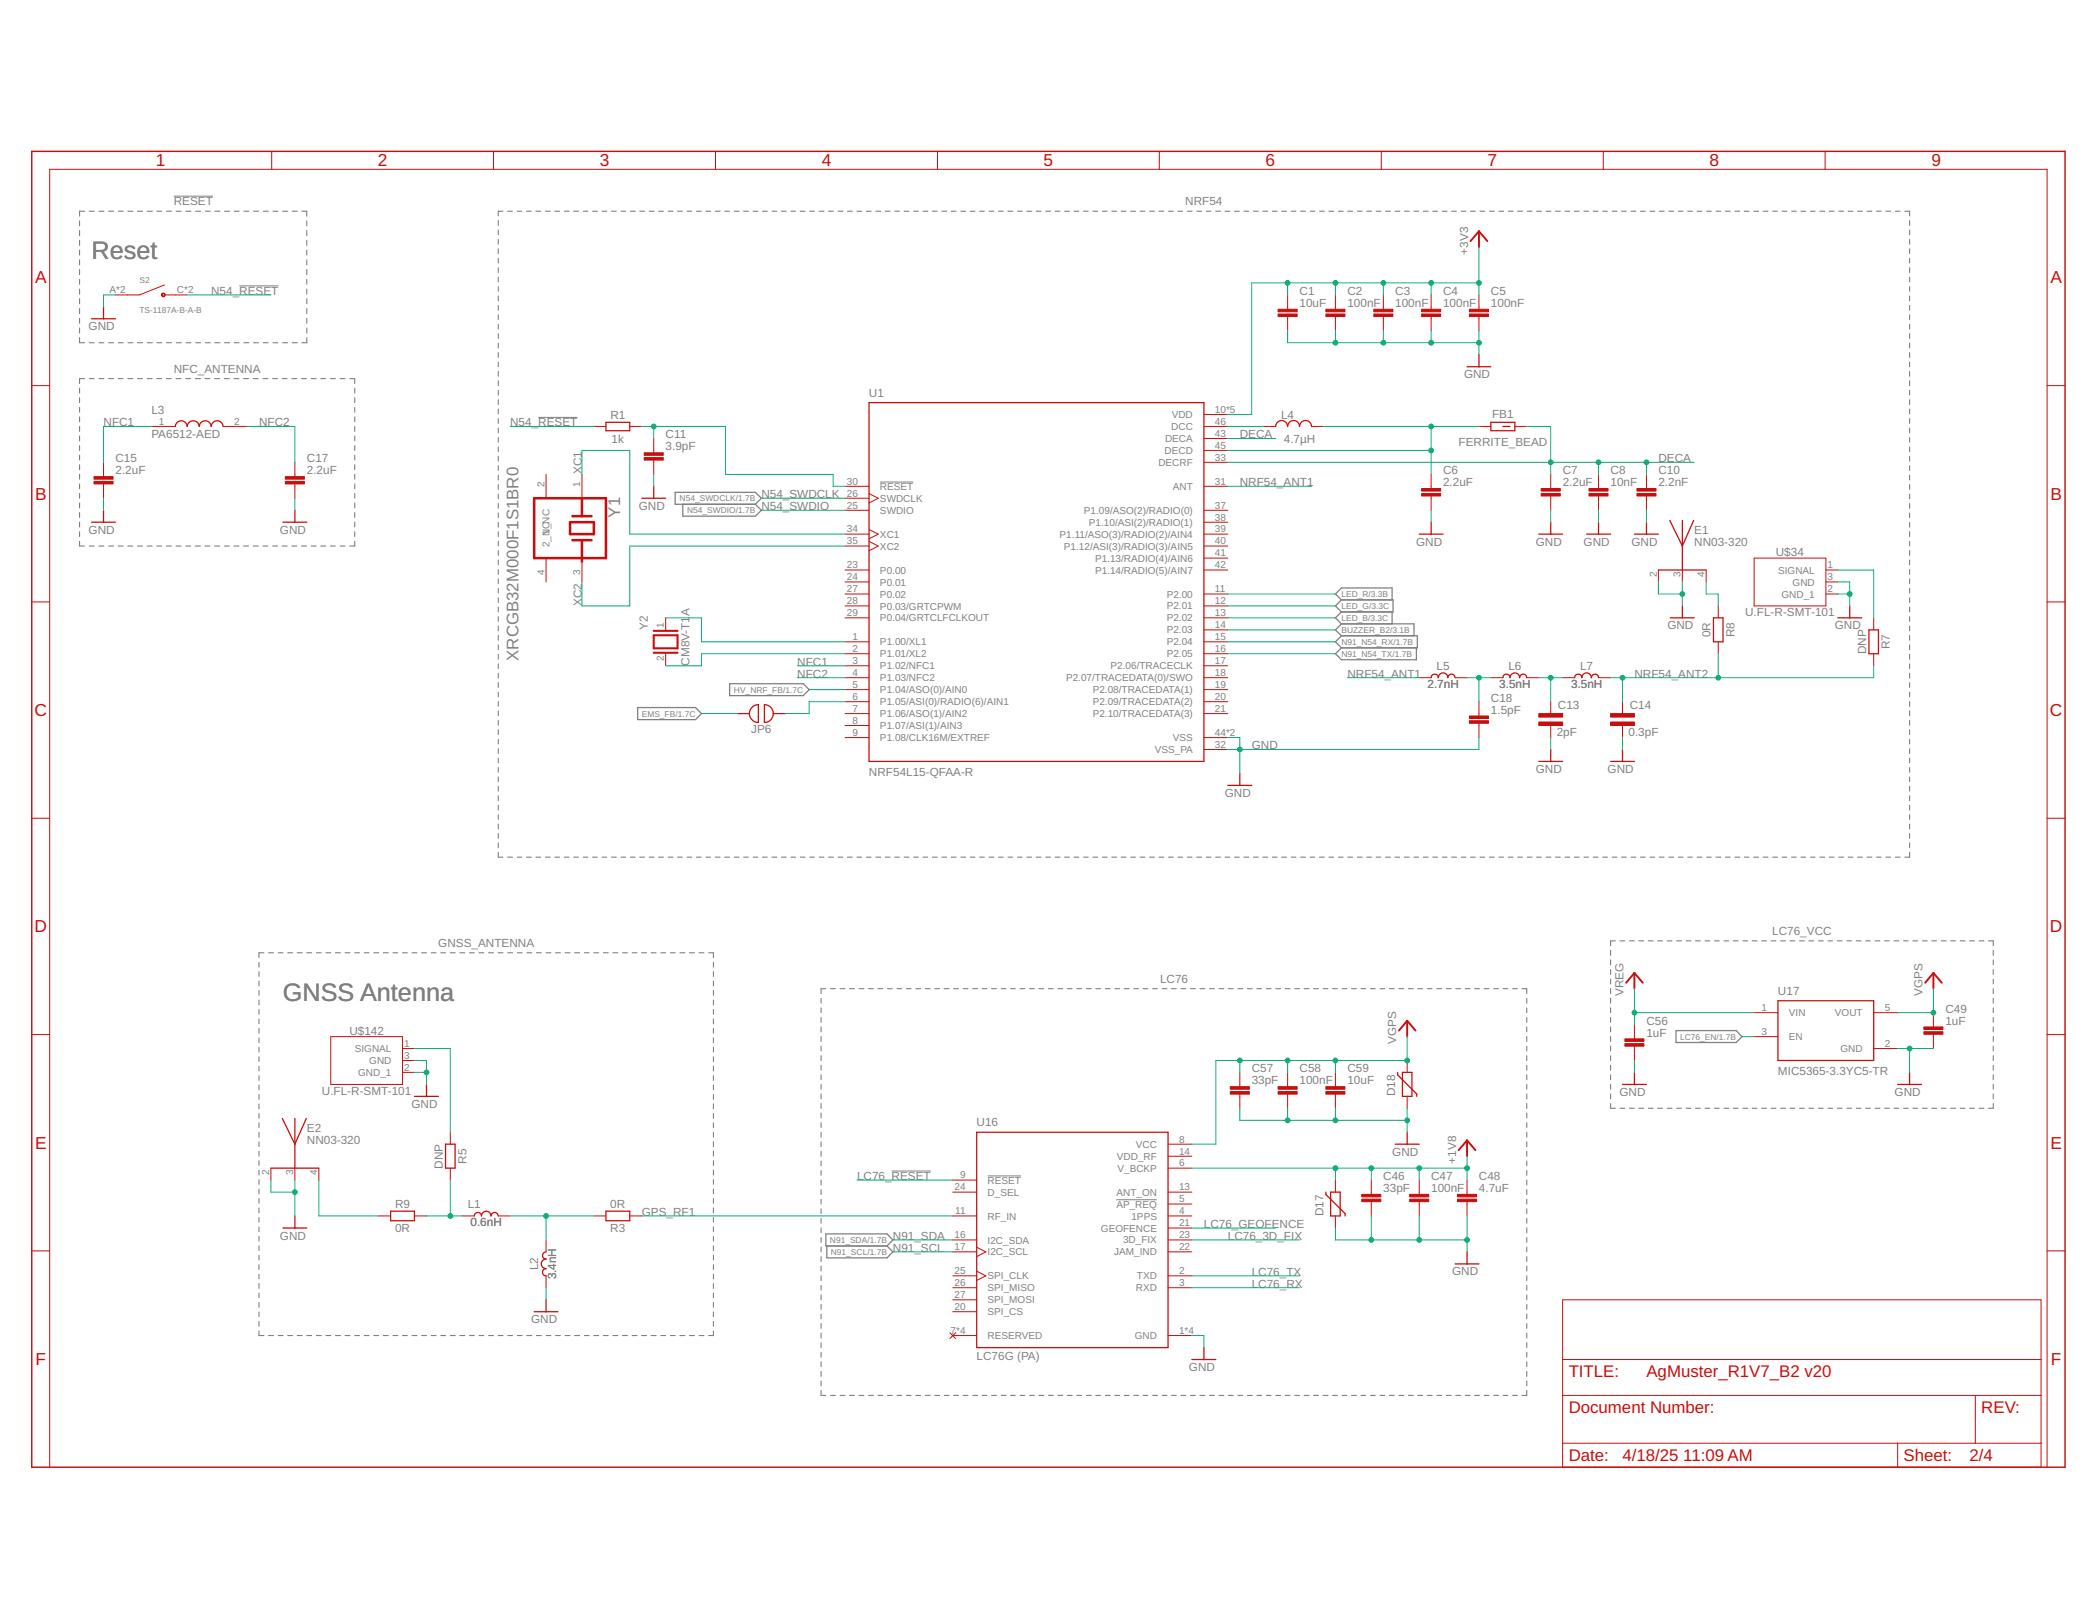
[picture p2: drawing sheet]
<svg xmlns="http://www.w3.org/2000/svg" width="279mm" height="216mm" viewBox="0 0 279 216" stroke-linecap="round" stroke-linejoin="round" font-family="sans-serif">
<defs><g id="words">
<g font-size="3.4" fill="#808080">
<text x="12.2" y="34.5">Reset</text>
<text x="37.7" y="133.4">GNSS Antenna</text>
</g>
<g font-size="2.3" fill="#c90d0c">
<text x="20.8" y="22.2">1</text>
<text x="50.4" y="22.2">2</text>
<text x="80" y="22.2">3</text>
<text x="109.5" y="22.2">4</text>
<text x="139.1" y="22.2">5</text>
<text x="168.7" y="22.2">6</text>
<text x="198.3" y="22.2">7</text>
<text x="227.9" y="22.2">8</text>
<text x="257.5" y="22.2">9</text>
<text x="4.7" y="37.8">A</text>
<text x="273.3" y="37.8">A</text>
<text x="4.7" y="66.6">B</text>
<text x="273.3" y="66.6">B</text>
<text x="4.6" y="95.4">C</text>
<text x="273.3" y="95.4">C</text>
<text x="4.6" y="124.3">D</text>
<text x="273.3" y="124.3">D</text>
<text x="4.7" y="153.1">E</text>
<text x="273.3" y="153.1">E</text>
<text x="4.7" y="181.9">F</text>
<text x="273.4" y="181.9">F</text>
</g>
<g font-size="2.2" fill="#808080">
<text x="82.7" y="69" transform="rotate(-90 82.7 69)">Y1</text>
<text x="69.1" y="88.1" transform="rotate(-90 69.1 88.1)">XRCGB32M000F1S1BR0</text>
</g>
<g font-size="2.2" fill="#c90d0c">
<text x="209.1" y="183.6">TITLE:</text>
<text x="219.5" y="183.6">AgMuster_R1V7_B2 v20</text>
<text x="209.1" y="188.4">Document Number:</text>
<text x="264.1" y="188.4">REV:</text>
<text x="209.1" y="194.7">Date:</text>
<text x="216.3" y="194.7">4/18/25</text>
<text x="224.4" y="194.7">11:09 AM</text>
<text x="253.7" y="194.7">Sheet:</text>
<text x="262.5" y="194.7">2/4</text>
</g>
<g font-size="1.6" fill="#808080">
<text x="23.2" y="27.3">RESET</text>
<text x="158" y="27.3">NRF54</text>
<text x="195.7" y="33.9" transform="rotate(-90 195.7 33.9)">+3V3</text>
<text x="28.1" y="39.3">N54_RESET</text>
<text x="173.2" y="40.9">10uF</text>
<text x="173.2" y="39.3">C1</text>
<text x="179.6" y="40.9">100nF</text>
<text x="179.6" y="39.3">C2</text>
<text x="186" y="40.9">100nF</text>
<text x="186" y="39.3">C3</text>
<text x="192.4" y="40.9">100nF</text>
<text x="192.4" y="39.3">C4</text>
<text x="198.7" y="40.9">100nF</text>
<text x="198.7" y="39.3">C5</text>
<text x="11.8" y="44">GND</text>
<text x="23.2" y="49.7">NFC_ANTENNA</text>
<text x="115.8" y="52.9">U1</text>
<text x="195.2" y="50.4">GND</text>
<text x="13.8" y="56.8">NFC1</text>
<text x="20.2" y="58.3">PA6512-AED</text>
<text x="20.2" y="55.2">L3</text>
<text x="34.5" y="56.8">NFC2</text>
<text x="68" y="56.8">N54_RESET</text>
<text x="81.4" y="55.8">R1</text>
<text x="81.5" y="59">1k</text>
<text x="88.7" y="58.4">C11</text>
<text x="165.3" y="58.4">DECA</text>
<text x="170.8" y="55.8">L4</text>
<text x="171.1" y="59">4.7µH</text>
<text x="194.4" y="59.5">FERRITE_BEAD</text>
<text x="198.9" y="55.7">FB1</text>
<text x="15.4" y="63.2">2.2uF</text>
<text x="15.4" y="61.6">C15</text>
<text x="40.9" y="63.2">2.2uF</text>
<text x="40.9" y="61.6">C17</text>
<text x="77.6" y="63.2" transform="rotate(-90 77.6 63.2)">XC1</text>
<text x="88.7" y="60">3.9pF</text>
<text x="165.3" y="64.8">NRF54_ANT1</text>
<text x="192.4" y="64.8">2.2uF</text>
<text x="192.4" y="63.2">C6</text>
<text x="208.3" y="64.8">2.2uF</text>
<text x="208.3" y="63.2">C7</text>
<text x="214.7" y="64.8">10nF</text>
<text x="214.7" y="63.2">C8</text>
<text x="221.1" y="64.8">2.2nF</text>
<text x="221.1" y="63.2">C10</text>
<text x="221.1" y="61.6">DECA</text>
<text x="11.8" y="71.1">GND</text>
<text x="37.3" y="71.1">GND</text>
<text x="85.1" y="68">GND</text>
<text x="101.5" y="66.4">N54_SWDCLK</text>
<text x="101.5" y="68">N54_SWDIO</text>
<text x="225.8" y="71.2">E1</text>
<text x="188.8" y="72.7">GND</text>
<text x="204.7" y="72.7">GND</text>
<text x="211.1" y="72.7">GND</text>
<text x="217.5" y="72.7">GND</text>
<text x="225.8" y="72.8">NN03-320</text>
<text x="236.7" y="74.1">U$34</text>
<text x="77.6" y="80.8" transform="rotate(-90 77.6 80.8)">XC2</text>
<text x="86.3" y="83.9" transform="rotate(-90 86.3 83.9)">Y2</text>
<text x="91.9" y="82.1" transform="rotate(-90 91.9 82.1)">A</text>
<text x="222.3" y="83.9">GND</text>
<text x="232.6" y="82.1">U.FL-R-SMT-101</text>
<text x="244.6" y="83.9">GND</text>
<text x="91.9" y="88.7" transform="rotate(-90 91.9 88.7)">CM8V-T1</text>
<text x="106.3" y="88.7">NFC1</text>
<text x="191.5" y="89.3">L5</text>
<text x="201.1" y="89.3">L6</text>
<text x="210.6" y="89.3">L7</text>
<text x="228" y="85" transform="rotate(-90 228 85)">0R</text>
<text x="231.2" y="85" transform="rotate(-90 231.2 85)">R8</text>
<text x="248.7" y="87.2" transform="rotate(-90 248.7 87.2)">DNP</text>
<text x="251.9" y="86.6" transform="rotate(-90 251.9 86.6)">R7</text>
<text x="106.3" y="90.3">NFC2</text>
<text x="179.6" y="90.3">NRF54_ANT1</text>
<text x="190.3" y="91.7">2.7nH</text>
<text x="198.7" y="95.1">1.5pF</text>
<text x="198.7" y="93.5">C18</text>
<text x="199.9" y="91.7">3.5nH</text>
<text x="207.7" y="94.5">C13</text>
<text x="209.4" y="91.7">3.5nH</text>
<text x="217.2" y="94.5">C14</text>
<text x="217.9" y="90.3">NRF54_ANT2</text>
<text x="100.1" y="97.7">JP6</text>
<text x="166.9" y="99.9">GND</text>
<text x="207.5" y="98.1">2pF</text>
<text x="217.1" y="98.1">0.3pF</text>
<text x="115.8" y="103.4">NRF54L15-QFAA-R</text>
<text x="163.3" y="106.2">GND</text>
<text x="204.7" y="103">GND</text>
<text x="214.3" y="103">GND</text>
<text x="236.2" y="124.6">LC76_VCC</text>
<text x="58.4" y="126.2">GNSS_ANTENNA</text>
<text x="154.6" y="131">LC76</text>
<text x="46.6" y="137.9">U$142</text>
<text x="216.4" y="132.8" transform="rotate(-90 216.4 132.8)">VREG</text>
<text x="219.5" y="136.6">C56</text>
<text x="237" y="132.6">U17</text>
<text x="256.3" y="132.8" transform="rotate(-90 256.3 132.8)">VGPS</text>
<text x="259.3" y="136.6">1uF</text>
<text x="259.3" y="135">C49</text>
<text x="166.9" y="142.9">C57</text>
<text x="173.2" y="142.9">C58</text>
<text x="179.6" y="142.9">C59</text>
<text x="186.1" y="139.1" transform="rotate(-90 186.1 139.1)">VGPS</text>
<text x="219.5" y="138.1">1uF</text>
<text x="237" y="143.3">MIC5365-3.3YC5-TR</text>
<text x="42.9" y="145.9">U.FL-R-SMT-101</text>
<text x="54.9" y="147.7">GND</text>
<text x="166.9" y="144.5">33pF</text>
<text x="173.2" y="144.5">100nF</text>
<text x="179.6" y="144.5">10uF</text>
<text x="186" y="146.1" transform="rotate(-90 186 146.1)">D18</text>
<text x="215.9" y="146.1">GND</text>
<text x="252.6" y="146.1">GND</text>
<text x="40.9" y="152.5">NN03-320</text>
<text x="40.9" y="150.9">E2</text>
<text x="59" y="155.7" transform="rotate(-90 59 155.7)">DNP</text>
<text x="62.2" y="155.1" transform="rotate(-90 62.2 155.1)">R5</text>
<text x="130.2" y="150.1">U16</text>
<text x="185.6" y="154">GND</text>
<text x="194.1" y="155.1" transform="rotate(-90 194.1 155.1)">+1V8</text>
<text x="52.7" y="161">R9</text>
<text x="62.4" y="161">L1</text>
<text x="81.3" y="161">0R</text>
<text x="114.2" y="157.3">LC76_RESET</text>
<text x="184.4" y="158.9">33pF</text>
<text x="184.4" y="157.3">C46</text>
<text x="190.8" y="158.9">100nF</text>
<text x="190.8" y="157.3">C47</text>
<text x="197.2" y="158.9">4.7uF</text>
<text x="197.2" y="157.3">C48</text>
<text x="37.3" y="165.2">GND</text>
<text x="52.7" y="164.2">0R</text>
<text x="62.7" y="163.4">0.6nH</text>
<text x="81.3" y="164.2">R3</text>
<text x="85.5" y="162.1">GPS_RF1</text>
<text x="119" y="166.8">N91_SCL</text>
<text x="119" y="165.2">N91_SDA</text>
<text x="160.5" y="163.7">LC76_GEOFENCE</text>
<text x="163.7" y="165.2">LC76_3D_FIX</text>
<text x="176.4" y="162.1" transform="rotate(-90 176.4 162.1)">D17</text>
<text x="71.7" y="169.3" transform="rotate(-90 71.7 169.3)">L2</text>
<text x="74.1" y="170.5" transform="rotate(-90 74.1 170.5)">3.4nH</text>
<text x="166.9" y="170">LC76_TX</text>
<text x="166.9" y="171.6">LC76_RX</text>
<text x="193.6" y="170">GND</text>
<text x="70.8" y="176.4">GND</text>
<text x="130.2" y="181.2">LC76G (PA)</text>
<text x="158.5" y="182.7">GND</text>
</g>
<g font-size="1.3" fill="#808080">
<text x="14.6" y="39.1">A*2</text>
<text x="23.6" y="39.1">C*2</text>
<text x="21.2" y="56.6">1</text>
<text x="31.2" y="56.6">2</text>
<text x="155.3" y="58.9">DECA</text>
<text x="156.1" y="57.3">DCC</text>
<text x="156.2" y="55.7">VDD</text>
<text x="161.9" y="56.6">46</text>
<text x="161.9" y="58.2">43</text>
<text x="161.9" y="59.8">45</text>
<text x="161.9" y="55">10*5</text>
<text x="72.6" y="64.9" transform="rotate(-90 72.6 64.9)">2</text>
<text x="77.4" y="64.9" transform="rotate(-90 77.4 64.9)">1</text>
<text x="112.9" y="64.6">30</text>
<text x="117.3" y="65.3">RESET</text>
<text x="154.4" y="62.1">DECRF</text>
<text x="155.2" y="60.5">DECD</text>
<text x="156.3" y="65.3">ANT</text>
<text x="161.9" y="61.4">33</text>
<text x="161.9" y="64.6">31</text>
<text x="73.3" y="71.3" transform="rotate(-90 73.3 71.3)">1_NC</text>
<text x="112.9" y="66.2">26</text>
<text x="112.9" y="71">34</text>
<text x="112.9" y="67.8">25</text>
<text x="117.3" y="66.9">SWDCLK</text>
<text x="117.3" y="71.7">XC1</text>
<text x="117.3" y="68.5">SWDIO</text>
<text x="141.3" y="71.7">P1.11/ASO(3)/RADIO(2)/AIN4</text>
<text x="144.5" y="68.5">P1.09/ASO(2)/RADIO(0)</text>
<text x="145.1" y="70.1">P1.10/ASI(2)/RADIO(1)</text>
<text x="161.9" y="67.8">37</text>
<text x="161.9" y="69.4">38</text>
<text x="161.9" y="71">39</text>
<text x="72.6" y="76.6" transform="rotate(-90 72.6 76.6)">4</text>
<text x="73.3" y="72.9" transform="rotate(-90 73.3 72.9)">2_NC</text>
<text x="77.4" y="76.6" transform="rotate(-90 77.4 76.6)">3</text>
<text x="112.9" y="72.6">35</text>
<text x="112.9" y="75.7">23</text>
<text x="112.9" y="77.3">24</text>
<text x="117.3" y="73.3">XC2</text>
<text x="117.3" y="76.4">P0.00</text>
<text x="141.8" y="73.3">P1.12/ASI(3)/RADIO(3)/AIN5</text>
<text x="146" y="74.8">P1.13/RADIO(4)/AIN6</text>
<text x="146" y="76.4">P1.14/RADIO(5)/AIN7</text>
<text x="161.9" y="72.6">40</text>
<text x="161.9" y="74.2">41</text>
<text x="161.9" y="75.7">42</text>
<text x="220.8" y="76.9" transform="rotate(-90 220.8 76.9)">2</text>
<text x="224" y="76.9" transform="rotate(-90 224 76.9)">3</text>
<text x="227.2" y="76.9" transform="rotate(-90 227.2 76.9)">4</text>
<text x="237" y="76.4">SIGNAL</text>
<text x="243.6" y="75.7">1</text>
<text x="243.6" y="77.3">3</text>
<text x="88.5" y="83.7" transform="rotate(-90 88.5 83.7)">1</text>
<text x="112.9" y="78.9">27</text>
<text x="112.9" y="80.5">28</text>
<text x="112.9" y="82.1">29</text>
<text x="117.3" y="78">P0.01</text>
<text x="117.3" y="79.6">P0.02</text>
<text x="117.3" y="81.2">P0.03/GRTCPWM</text>
<text x="117.3" y="82.8">P0.04/GRTCLFCLKOUT</text>
<text x="155.5" y="79.6">P2.00</text>
<text x="155.5" y="81.2">P2.01</text>
<text x="155.5" y="82.8">P2.02</text>
<text x="161.9" y="78.9">11</text>
<text x="161.9" y="80.5">12</text>
<text x="161.9" y="82.1">13</text>
<text x="161.9" y="83.7">14</text>
<text x="237.5" y="79.6">GND_1</text>
<text x="239" y="78">GND</text>
<text x="243.6" y="78.9">2</text>
<text x="88.5" y="88.1" transform="rotate(-90 88.5 88.1)">2</text>
<text x="113.6" y="85.3">1</text>
<text x="113.6" y="86.9">2</text>
<text x="113.6" y="88.5">3</text>
<text x="117.3" y="86">P1.00/XL1</text>
<text x="117.3" y="87.6">P1.01/XL2</text>
<text x="117.3" y="89.2">P1.02/NFC1</text>
<text x="148" y="89.2">P2.06/TRACECLK</text>
<text x="155.5" y="84.4">P2.03</text>
<text x="155.5" y="86">P2.04</text>
<text x="155.5" y="87.6">P2.05</text>
<text x="161.9" y="85.3">15</text>
<text x="161.9" y="86.9">16</text>
<text x="161.9" y="88.5">17</text>
<text x="113.6" y="90.1">4</text>
<text x="113.6" y="91.7">5</text>
<text x="113.6" y="93.3">6</text>
<text x="113.6" y="94.9">7</text>
<text x="117.3" y="90.8">P1.03/NFC2</text>
<text x="117.3" y="92.4">P1.04/ASO(0)/AIN0</text>
<text x="117.3" y="94">P1.05/ASI(0)/RADIO(6)/AIN1</text>
<text x="117.3" y="95.6">P1.06/ASO(1)/AIN2</text>
<text x="142.1" y="90.8">P2.07/TRACEDATA(0)/SWO</text>
<text x="145.7" y="92.4">P2.08/TRACEDATA(1)</text>
<text x="145.7" y="94">P2.09/TRACEDATA(2)</text>
<text x="145.7" y="95.6">P2.10/TRACEDATA(3)</text>
<text x="161.9" y="90.1">18</text>
<text x="161.9" y="91.7">19</text>
<text x="161.9" y="93.3">20</text>
<text x="161.9" y="94.9">21</text>
<text x="113.6" y="96.5">8</text>
<text x="113.6" y="98.1">9</text>
<text x="117.3" y="97.2">P1.07/ASI(1)/AIN3</text>
<text x="117.3" y="98.8">P1.08/CLK16M/EXTREF</text>
<text x="153.9" y="100.4">VSS_PA</text>
<text x="156.3" y="98.8">VSS</text>
<text x="161.9" y="98.1">44*2</text>
<text x="161.9" y="99.7">32</text>
<text x="234.8" y="134.7">1</text>
<text x="234.8" y="137.9">3</text>
<text x="238.5" y="135.4">VIN</text>
<text x="244.6" y="135.4">VOUT</text>
<text x="251.2" y="134.7">5</text>
<text x="47.3" y="140.2">SIGNAL</text>
<text x="47.7" y="143.4">GND_1</text>
<text x="49.2" y="141.8">GND</text>
<text x="53.9" y="139.5">1</text>
<text x="53.9" y="141.1">3</text>
<text x="53.9" y="142.7">2</text>
<text x="238.5" y="138.6">EN</text>
<text x="245.3" y="140.2">GND</text>
<text x="251.2" y="139.5">2</text>
<text x="148.9" y="154.6">VDD_RF</text>
<text x="151.4" y="153">VCC</text>
<text x="157.2" y="152.3">8</text>
<text x="157.2" y="153.9">14</text>
<text x="157.2" y="155.5">6</text>
<text x="35.9" y="156.6" transform="rotate(-90 35.9 156.6)">2</text>
<text x="39.1" y="156.6" transform="rotate(-90 39.1 156.6)">3</text>
<text x="42.3" y="156.6" transform="rotate(-90 42.3 156.6)">4</text>
<text x="127.2" y="158.6">24</text>
<text x="127.3" y="161.8">11</text>
<text x="128" y="157.1">9</text>
<text x="131.7" y="157.8">RESET</text>
<text x="131.7" y="159.3">D_SEL</text>
<text x="148.8" y="160.9">AP_REQ</text>
<text x="148.8" y="159.3">ANT_ON</text>
<text x="149" y="156.2">V_BCKP</text>
<text x="157.2" y="161.8">4</text>
<text x="157.2" y="158.6">13</text>
<text x="157.2" y="160.2">5</text>
<text x="127.2" y="165">16</text>
<text x="127.2" y="166.6">17</text>
<text x="131.7" y="162.5">RF_IN</text>
<text x="131.7" y="165.7">I2C_SDA</text>
<text x="131.7" y="167.3">I2C_SCL</text>
<text x="146.8" y="164.1">GEOFENCE</text>
<text x="148.5" y="167.3">JAM_IND</text>
<text x="149.7" y="165.7">3D_FIX</text>
<text x="150.8" y="162.5">1PPS</text>
<text x="157.2" y="165">23</text>
<text x="157.2" y="163.4">21</text>
<text x="157.2" y="166.6">22</text>
<text x="127.2" y="169.8">25</text>
<text x="127.2" y="171.4">26</text>
<text x="127.2" y="173">27</text>
<text x="131.7" y="170.5">SPI_CLK</text>
<text x="131.7" y="172.1">SPI_MISO</text>
<text x="131.7" y="173.7">SPI_MOSI</text>
<text x="151.4" y="172.1">RXD</text>
<text x="151.6" y="170.5">TXD</text>
<text x="157.2" y="171.4">3</text>
<text x="157.2" y="169.8">2</text>
<text x="126.7" y="177.8">7*4</text>
<text x="127.2" y="174.6">20</text>
<text x="131.7" y="178.5">RESERVED</text>
<text x="131.7" y="175.3">SPI_CS</text>
<text x="151.3" y="178.5">GND</text>
<text x="157.2" y="177.8">1*4</text>
</g>
<g font-size="1.1" fill="#808080">
<text x="18.6" y="41.7">TS-1187A-B-A-B</text>
<text x="18.6" y="37.7">S2</text>
<text x="90.6" y="66.8">N54_SWDCLK/1.7B</text>
<text x="91.6" y="68.4">N54_SWDIO/1.7B</text>
<text x="178.8" y="79.6">LED_R/3.3B</text>
<text x="178.8" y="81.2">LED_G/3.3C</text>
<text x="178.8" y="82.7">LED_B/3.3C</text>
<text x="178.8" y="84.3">BUZZER_B2/3.1B</text>
<text x="178.8" y="85.9">N91_N54_RX/1.7B</text>
<text x="178.8" y="87.5">N91_N54_TX/1.7B</text>
<text x="85.5" y="95.5">EMS_FB/1.7C</text>
<text x="97.8" y="92.3">HV_NRF_FB/1.7C</text>
<text x="224" y="138.6">LC76_EN/1.7B</text>
<text x="110.6" y="165.7">N91_SDA/1.7B</text>
<text x="110.8" y="167.2">N91_SCL/1.7B</text>
</g>
</g></defs>
<g fill="none" stroke="#808080" stroke-width=".15">
<path d="M10.6 29.4v.7M10.6 30.7v.7M10.6 32v.7M10.6 33.3v.7M10.6 34.6v.7M10.6 35.9v.7M10.6 37.2v.7M10.6 38.5v.7M10.6 39.8v.7M11.3 28.2h-.7v.6M11.9 28.2h.7M13.2 28.2h.6"/>
<path d="M14.5 28.2h.6M15.8 28.2h.6M17.1 28.2h.6M18.3 28.2h.7M19.6 28.2h.7M20.9 28.2h.7M22.2 28.2h.7M23.5 28.2h.7M24.8 28.2h.6M26.1 28.2h.6M27.4 28.2h.6M28.6 28.2h.7"/>
<path d="M29.9 28.2h.7M31.2 28.2h.7M32.5 28.2h.7M33.8 28.2h.7M35.1 28.2h.7M36.4 28.2h.6M37.7 28.2h.6M38.9 28.2h.7M40.2 28.2h.7v.6M40.9 29.4v.7M40.9 30.7v.7M40.9 32v.7"/>
<path d="M40.9 33.3v.7M40.9 34.6v.7M40.9 35.9v.7M40.9 37.2v.7M40.9 38.5v.7M40.9 39.8v.7M66.4 29.4v.6M66.4 30.6v.7M66.4 31.9v.6M66.4 33.2v.6M66.4 34.4v.7M66.4 35.7v.6"/>
<path d="M66.4 36.9v.7M66.4 38.2v.6M66.4 39.5v.6M67 28.2h-.6v.6M67.7 28.2h.6M68.9 28.2h.7M70.2 28.2h.6M71.4 28.2h.7M72.7 28.2h.6M74 28.2h.6M75.2 28.2h.7M76.5 28.2h.6"/>
<path d="M77.7 28.2h.7M79 28.2h.6M80.3 28.2h.6M81.5 28.2h.6M82.8 28.2h.6M84 28.2h.7M85.3 28.2h.6M86.6 28.2h.6M87.8 28.2h.6M89.1 28.2h.6M90.3 28.2h.7M91.6 28.2h.6"/>
<path d="M92.8 28.2h.7M94.1 28.2h.6M95.4 28.2h.6M96.6 28.2h.6M97.9 28.2h.6M99.1 28.2h.7M100.4 28.2h.6M101.6 28.2h.7M102.9 28.2h.6M104.2 28.2h.6M105.4 28.2h.6M106.7 28.2h.6"/>
<path d="M107.9 28.2h.7M109.2 28.2h.6M110.4 28.2h.7M111.7 28.2h.7M113 28.2h.6M114.2 28.2h.7M115.5 28.2h.6M116.8 28.2h.6M118 28.2h.6M119.3 28.2h.6M120.5 28.2h.7M121.8 28.2h.6"/>
<path d="M123 28.2h.7M124.3 28.2h.6M125.6 28.2h.6M126.8 28.2h.6M128.1 28.2h.6M129.3 28.2h.7M130.6 28.2h.6M131.8 28.2h.7M133.1 28.2h.6M134.4 28.2h.6M135.6 28.2h.6M136.9 28.2h.6"/>
<path d="M138.1 28.2h.7M139.4 28.2h.6M140.7 28.2h.6M141.9 28.2h.7M143.2 28.2h.6M144.4 28.2h.7M145.7 28.2h.6M147 28.2h.6M148.2 28.2h.6M149.5 28.2h.6M150.7 28.2h.7M152 28.2h.6"/>
<path d="M153.2 28.2h.7M154.5 28.2h.6M155.8 28.2h.6M157 28.2h.6M158.3 28.2h.6M159.5 28.2h.7M160.8 28.2h.6M162.1 28.2h.6M163.3 28.2h.6M164.6 28.2h.6M165.8 28.2h.7M167.1 28.2h.6"/>
<path d="M168.3 28.2h.7M169.6 28.2h.6M170.9 28.2h.6M172.1 28.2h.6M173.4 28.2h.6M174.6 28.2h.7M175.9 28.2h.6M177.1 28.2h.7M178.4 28.2h.6M179.7 28.2h.6M180.9 28.2h.7M182.2 28.2h.6"/>
<path d="M183.5 28.2h.6M184.7 28.2h.6M186 28.2h.6M187.2 28.2h.7M188.5 28.2h.6M189.7 28.2h.7M191 28.2h.6M192.3 28.2h.6M193.5 28.2h.6M194.8 28.2h.6M196 28.2h.7M197.3 28.2h.6"/>
<path d="M198.5 28.2h.7M199.8 28.2h.6M201.1 28.2h.6M202.3 28.2h.6M203.6 28.2h.6M204.8 28.2h.7M206.1 28.2h.6M207.3 28.2h.7M208.6 28.2h.7M209.9 28.2h.6M211.1 28.2h.7M212.4 28.2h.6"/>
<path d="M213.7 28.2h.6M214.9 28.2h.6M216.2 28.2h.6M217.4 28.2h.7M218.7 28.2h.6M219.9 28.2h.7M221.2 28.2h.6M222.5 28.2h.6M223.7 28.2h.6M225 28.2h.6M226.2 28.2h.7M227.5 28.2h.6"/>
<path d="M228.7 28.2h.7M230 28.2h.6M231.3 28.2h.6M232.5 28.2h.7M233.8 28.2h.6M235 28.2h.7M236.3 28.2h.6M237.6 28.2h.6M238.8 28.2h.6M240.1 28.2h.6M241.3 28.2h.7M242.6 28.2h.6"/>
<path d="M243.8 28.2h.7M245.1 28.2h.6M246.4 28.2h.6M247.6 28.2h.7M248.9 28.2h.6M250.1 28.2h.7M251.4 28.2h.6M252.7 28.2h.6M253.9 28.2h.7v.6M254.6 29.4v.6M254.6 30.6v.7M254.6 31.9v.6"/>
<path d="M254.6 33.2v.6M254.6 34.4v.7M254.6 35.7v.6M254.6 36.9v.7M254.6 38.2v.6M254.6 39.5v.6M10.6 41.1v.7M10.6 42.4v.7M10.6 43.7v.7M10.6 45v.7h.7M10.6 51.7v.7M10.6 53v.7"/>
<path d="M10.6 54.3v.6M10.6 55.6v.6M10.6 56.8v.7M10.6 58.1v.7M10.6 59.4v.6M11.3 50.5h-.7v.6M11.9 45.7h.7M11.9 50.5h.7M13.2 45.7h.6M13.2 50.5h.6M14.5 45.7h.6M14.5 50.5h.6"/>
<path d="M15.7 50.5h.7M15.8 45.7h.6M17 50.5h.7M17.1 45.7h.6M18.3 45.7h.7M18.3 50.5h.7M19.6 45.7h.7M19.6 50.5h.7M20.9 50.5h.6M20.9 45.7h.7M22.2 50.5h.6M22.2 45.7h.7"/>
<path d="M23.5 50.5h.6M23.5 45.7h.7M24.8 50.5h.6M24.8 45.7h.6M26 50.5h.7M26.1 45.7h.6M27.3 50.5h.7M27.4 45.7h.6M28.6 50.5h.7M28.6 45.7h.7M29.9 50.5h.7M29.9 45.7h.7"/>
<path d="M31.2 50.5h.7M31.2 45.7h.7M32.5 50.5h.6M32.5 45.7h.7M33.8 50.5h.6M33.8 45.7h.7M35.1 50.5h.6M35.1 45.7h.7M36.3 50.5h.7M36.4 45.7h.6M37.6 50.5h.7M37.7 45.7h.6"/>
<path d="M38.9 50.5h.7M38.9 45.7h.7M40.2 50.5h.7M40.9 41.1v.7M40.9 42.4v.7M40.9 43.7v.7M40.9 45v.7h-.7M41.5 50.5h.6M42.8 50.5h.6M44 50.5h.7M45.3 50.5h.7M46.6 50.5h.7v.6"/>
<path d="M47.3 51.7v.7M47.3 53v.7M47.3 54.3v.6M47.3 55.6v.6M47.3 56.8v.7M47.3 58.1v.7M47.3 59.4v.6M66.4 40.7v.6M66.4 42v.6M66.4 43.2v.7M66.4 44.5v.6M66.4 45.7v.7"/>
<path d="M66.4 47v.6M66.4 48.3v.6M66.4 49.5v.6M66.4 50.8v.6M66.4 52v.6M66.4 53.3v.6M66.4 54.5v.7M66.4 55.8v.6M66.4 57v.7M66.4 58.3v.6M66.4 59.6v.6M254.6 40.7v.6"/>
<path d="M254.6 42v.6M254.6 43.2v.7M254.6 44.5v.6M254.6 45.7v.7M254.6 47v.6M254.6 48.3v.6M254.6 49.5v.6M254.6 50.8v.6M254.6 52v.6M254.6 53.3v.6M254.6 54.5v.7M254.6 55.8v.6"/>
<path d="M254.6 57v.7M254.6 58.3v.6M254.6 59.6v.6M10.6 60.7v.6M10.6 61.9v.7M10.6 63.2v.7M10.6 64.5v.6M10.6 65.8v.6M10.6 67v.7M10.6 68.3v.7M10.6 69.6v.6M10.6 70.9v.6"/>
<path d="M10.6 72.1v.7h.7M11.9 72.8h.7M13.2 72.8h.6M14.5 72.8h.6M15.7 72.8h.7M17 72.8h.7M18.3 72.8h.7M19.6 72.8h.7M20.9 72.8h.6M22.2 72.8h.6M23.5 72.8h.6M24.8 72.8h.6"/>
<path d="M26 72.8h.7M27.3 72.8h.7M28.6 72.8h.7M29.9 72.8h.7M31.2 72.8h.7M32.5 72.8h.6M33.8 72.8h.6M35.1 72.8h.6M36.3 72.8h.7M37.6 72.8h.7M38.9 72.8h.7M40.2 72.8h.7"/>
<path d="M41.5 72.8h.6M42.8 72.8h.6M44 72.8h.7M45.3 72.8h.7M47.3 60.7v.6M47.3 61.9v.7M47.3 63.2v.7M47.3 64.5v.6M47.3 65.8v.6M47.3 67v.7M47.3 68.3v.7M47.3 69.6v.6"/>
<path d="M47.3 70.9v.6M47.3 72.1v.7h-.7M66.4 60.8v.6M66.4 62.1v.6M66.4 63.3v.7M66.4 64.6v.6M66.4 65.8v.7M66.4 67.1v.6M66.4 68.4v.6M66.4 69.6v.7M66.4 70.9v.6M66.4 72.1v.6"/>
<path d="M66.4 73.4v.6M66.4 74.6v.7M66.4 75.9v.6M66.4 77.2v.6M66.4 78.4v.6M66.4 79.7v.6M254.6 60.8v.6M254.6 62.1v.6M254.6 63.3v.7M254.6 64.6v.6M254.6 65.8v.7M254.6 67.1v.6"/>
<path d="M254.6 68.4v.6M254.6 69.6v.7M254.6 70.9v.6M254.6 72.1v.6M254.6 73.4v.6M254.6 74.6v.7M254.6 75.9v.6M254.6 77.2v.6M254.6 78.4v.6M254.6 79.7v.6M66.4 80.9v.7M66.4 82.2v.6"/>
<path d="M66.4 83.4v.7M66.4 84.7v.6M66.4 86v.6M66.4 87.2v.6M66.4 88.5v.6M66.4 89.7v.7M66.4 91v.6M66.4 92.2v.7M66.4 93.5v.6M66.4 94.7v.7M66.4 96v.6M66.4 97.3v.6"/>
<path d="M66.4 98.5v.6M66.4 99.8v.6M254.6 80.9v.7M254.6 82.2v.6M254.6 83.4v.7M254.6 84.7v.6M254.6 86v.6M254.6 87.2v.6M254.6 88.5v.6M254.6 89.7v.7M254.6 91v.6M254.6 92.2v.7"/>
<path d="M254.6 93.5v.6M254.6 94.7v.7M254.6 96v.6M254.6 97.3v.6M254.6 98.5v.6M254.6 99.8v.6M66.4 101v.7M66.4 102.3v.6M66.4 103.5v.7M66.4 104.8v.6M66.4 106.1v.6M66.4 107.3v.6"/>
<path d="M66.4 108.6v.6M66.4 109.8v.7M66.4 111.1v.6M66.4 112.4v.6M66.4 113.6v.6h.6M67.7 114.2h.6M68.9 114.2h.7M70.2 114.2h.6M71.4 114.2h.7M72.7 114.2h.6M74 114.2h.6M75.2 114.2h.7"/>
<path d="M76.5 114.2h.6M77.7 114.2h.7M79 114.2h.6M80.3 114.2h.6M81.5 114.2h.6M82.8 114.2h.6M84 114.2h.7M85.3 114.2h.6M86.6 114.2h.6M87.8 114.2h.6M89.1 114.2h.6M90.3 114.2h.7"/>
<path d="M91.6 114.2h.6M92.8 114.2h.7M94.1 114.2h.6M95.4 114.2h.6M96.6 114.2h.6M97.9 114.2h.6M99.1 114.2h.7M100.4 114.2h.6M101.6 114.2h.7M102.9 114.2h.6M104.2 114.2h.6M105.4 114.2h.6"/>
<path d="M106.7 114.2h.6M107.9 114.2h.7M109.2 114.2h.6M110.4 114.2h.7M111.7 114.2h.7M113 114.2h.6M114.2 114.2h.7M115.5 114.2h.6M116.8 114.2h.6M118 114.2h.6M119.3 114.2h.6M120.5 114.2h.7"/>
<path d="M121.8 114.2h.6M123 114.2h.7M124.3 114.2h.6M125.6 114.2h.6M126.8 114.2h.6M128.1 114.2h.6M129.3 114.2h.7M130.6 114.2h.6M131.8 114.2h.7M133.1 114.2h.6M134.4 114.2h.6M135.6 114.2h.6"/>
<path d="M136.9 114.2h.6M138.1 114.2h.7M139.4 114.2h.6M140.7 114.2h.6M141.9 114.2h.7M143.2 114.2h.6M144.4 114.2h.7M145.7 114.2h.6M147 114.2h.6M148.2 114.2h.6M149.5 114.2h.6M150.7 114.2h.7"/>
<path d="M152 114.2h.6M153.2 114.2h.7M154.5 114.2h.6M155.8 114.2h.6M157 114.2h.6M158.3 114.2h.6M159.5 114.2h.7M160.8 114.2h.6M162.1 114.2h.6M163.3 114.2h.6M164.6 114.2h.6M165.8 114.2h.7"/>
<path d="M167.1 114.2h.6M168.3 114.2h.7M169.6 114.2h.6M170.9 114.2h.6M172.1 114.2h.6M173.4 114.2h.6M174.6 114.2h.7M175.9 114.2h.6M177.1 114.2h.7M178.4 114.2h.6M179.7 114.2h.6M180.9 114.2h.7"/>
<path d="M182.2 114.2h.6M183.5 114.2h.6M184.7 114.2h.6M186 114.2h.6M187.2 114.2h.7M188.5 114.2h.6M189.7 114.2h.7M191 114.2h.6M192.3 114.2h.6M193.5 114.2h.6M194.8 114.2h.6M196 114.2h.7"/>
<path d="M197.3 114.2h.6M198.5 114.2h.7M199.8 114.2h.6M201.1 114.2h.6M202.3 114.2h.6M203.6 114.2h.6M204.8 114.2h.7M206.1 114.2h.6M207.3 114.2h.7M208.6 114.2h.7M209.9 114.2h.6M211.1 114.2h.7"/>
<path d="M212.4 114.2h.6M213.7 114.2h.6M214.9 114.2h.6M216.2 114.2h.6M217.4 114.2h.7M218.7 114.2h.6M219.9 114.2h.7M221.2 114.2h.6M222.5 114.2h.6M223.7 114.2h.6M225 114.2h.6M226.2 114.2h.7"/>
<path d="M227.5 114.2h.6M228.7 114.2h.7M230 114.2h.6M231.3 114.2h.6M232.5 114.2h.7M233.8 114.2h.6M235 114.2h.7M236.3 114.2h.6M237.6 114.2h.6M238.8 114.2h.6M240.1 114.2h.6M241.3 114.2h.7"/>
<path d="M242.6 114.2h.6M243.8 114.2h.7M245.1 114.2h.6M246.4 114.2h.6M247.6 114.2h.7M248.9 114.2h.6M250.1 114.2h.7M251.4 114.2h.6M252.7 114.2h.6M254.6 101v.7M254.6 102.3v.6M254.6 103.5v.7"/>
<path d="M254.6 104.8v.6M254.6 106.1v.6M254.6 107.3v.6M254.6 108.6v.6M254.6 109.8v.7M254.6 111.1v.6M254.6 112.4v.6M254.6 113.6v.6h-.7M34.5 128.2v.7M34.5 129.5v.6M34.5 130.8v.6M34.5 132v.7"/>
<path d="M34.5 133.3v.6M34.5 134.5v.7M34.5 135.8v.6M34.5 137.1v.6M34.5 138.3v.7M34.5 139.6v.6M35.2 127h-.7v.6M35.8 127h.6M37.1 127h.6M38.4 127h.6M39.6 127h.7M40.9 127h.7"/>
<path d="M42.2 127h.6M43.5 127h.6M44.7 127h.7M46 127h.7M47.3 127h.6M48.6 127h.6M49.8 127h.7M51.1 127h.7M52.4 127h.6M53.7 127h.6M54.9 127h.7M56.2 127h.7"/>
<path d="M57.5 127h.6M58.8 127h.6M60 127h.7M61.3 127h.7M62.6 127h.6M63.9 127h.6M65.1 127h.7M66.4 127h.7M67.7 127h.6M69 127h.6M70.2 127h.7M71.5 127h.7"/>
<path d="M72.8 127h.6M74.1 127h.6M75.3 127h.7M76.6 127h.7M77.9 127h.6M79.2 127h.6M80.4 127h.7M81.7 127h.7M83 127h.6M84.3 127h.6M85.5 127h.7M86.8 127h.7"/>
<path d="M88.1 127h.6M89.4 127h.6M90.6 127h.7M91.9 127h.7M93.2 127h.6M94.5 127h.6v.6M95.1 128.2v.7M95.1 129.5v.6M95.1 130.8v.6M95.1 132v.7M95.1 133.3v.6M95.1 134.5v.7"/>
<path d="M95.1 135.8v.6M95.1 137.1v.6M95.1 138.3v.7M95.1 139.6v.6M109.5 133.1v.6M109.5 134.3v.7M109.5 135.6v.6M109.5 136.9v.6M109.5 138.1v.7M109.5 139.4v.7M110.1 131.8h-.6v.6M110.7 131.8h.7"/>
<path d="M112 131.8h.6M113.2 131.8h.7M114.5 131.8h.6M115.8 131.8h.6M117 131.8h.7M118.3 131.8h.6M119.6 131.8h.6M120.8 131.8h.7M122.1 131.8h.6M123.4 131.8h.6M124.6 131.8h.6M125.9 131.8h.6"/>
<path d="M127.1 131.8h.7M128.4 131.8h.6M129.7 131.8h.6M130.9 131.8h.7M132.2 131.8h.6M133.5 131.8h.6M134.7 131.8h.6M136 131.8h.6M137.2 131.8h.7M138.5 131.8h.6M139.8 131.8h.6M141 131.8h.7"/>
<path d="M142.3 131.8h.6M143.6 131.8h.6M144.8 131.8h.7M146.1 131.8h.6M147.3 131.8h.7M148.6 131.8h.6M149.9 131.8h.6M151.1 131.8h.7M152.4 131.8h.6M153.6 131.8h.7M154.9 131.8h.7M156.2 131.8h.6"/>
<path d="M157.4 131.8h.7M158.7 131.8h.6M160 131.8h.6M161.2 131.8h.7M162.5 131.8h.6M163.7 131.8h.7M165 131.8h.7M166.3 131.8h.6M167.5 131.8h.7M168.8 131.8h.6M170.1 131.8h.6M171.3 131.8h.7"/>
<path d="M172.6 131.8h.6M173.9 131.8h.6M175.1 131.8h.6M176.4 131.8h.6M177.6 131.8h.7M178.9 131.8h.6M180.2 131.8h.6M181.4 131.8h.7M182.7 131.8h.6M184 131.8h.6M185.2 131.8h.6M186.5 131.8h.6"/>
<path d="M187.7 131.8h.7M189 131.8h.6M190.3 131.8h.6M191.5 131.8h.7M192.8 131.8h.6M194.1 131.8h.6M195.3 131.8h.7M196.6 131.8h.6M197.8 131.8h.7M199.1 131.8h.6M200.4 131.8h.6M201.6 131.8h.7"/>
<path d="M202.9 131.8h.6v.6M203.5 133.1v.6M203.5 134.3v.7M203.5 135.6v.6M203.5 136.9v.6M203.5 138.1v.7M203.5 139.4v.7M214.7 126.7v.6M214.7 127.9v.7M214.7 129.2v.7M214.7 130.5v.6M214.7 131.8v.6"/>
<path d="M214.7 133v.7M214.7 134.3v.7M214.7 135.6v.6M214.7 136.9v.6M214.7 138.1v.7M214.7 139.4v.7M215.3 125.4h-.6v.6M215.9 125.4h.7M217.2 125.4h.6M218.5 125.4h.6M219.7 125.4h.7M221 125.4h.6"/>
<path d="M222.2 125.4h.7M223.5 125.4h.6M224.8 125.4h.6M226 125.4h.7M227.3 125.4h.6M228.5 125.4h.7M229.8 125.4h.6M231.1 125.4h.6M232.3 125.4h.7M233.6 125.4h.6M234.8 125.4h.7M236.1 125.4h.6"/>
<path d="M237.4 125.4h.6M238.6 125.4h.6M239.9 125.4h.6M241.1 125.4h.7M242.4 125.4h.6M243.7 125.4h.6M244.9 125.4h.7M246.2 125.4h.6M247.4 125.4h.7M248.7 125.4h.6M250 125.4h.6M251.2 125.4h.6"/>
<path d="M252.5 125.4h.6M253.7 125.4h.7M255 125.4h.6M256.3 125.4h.6M257.5 125.4h.6M258.8 125.4h.6M260 125.4h.7M261.3 125.4h.6M262.6 125.4h.6M263.8 125.4h.7M265.1 125.4h.6v.6M265.7 126.7v.6"/>
<path d="M265.7 127.9v.7M265.7 129.2v.7M265.7 130.5v.6M265.7 131.8v.6M265.7 133v.7M265.7 134.3v.7M265.7 135.6v.6M265.7 136.9v.6M265.7 138.1v.7M265.7 139.4v.7M34.5 140.8v.7M34.5 142.1v.6"/>
<path d="M34.5 143.4v.6M34.5 144.6v.6M34.5 145.9v.6M34.5 147.1v.7M34.5 148.4v.6M34.5 149.6v.7M34.5 150.9v.7M34.5 152.2v.6M34.5 153.4v.7M34.5 154.7v.6M34.5 156v.6M34.5 157.2v.6"/>
<path d="M34.5 158.5v.6M34.5 159.7v.7M95.1 140.8v.7M95.1 142.1v.6M95.1 143.4v.6M95.1 144.6v.6M95.1 145.9v.6M95.1 147.1v.7M95.1 148.4v.6M95.1 149.6v.7M95.1 150.9v.7M95.1 152.2v.6"/>
<path d="M95.1 153.4v.7M95.1 154.7v.6M95.1 156v.6M95.1 157.2v.6M95.1 158.5v.6M95.1 159.7v.7M109.5 140.7v.7M109.5 142v.6M109.5 143.2v.7M109.5 144.5v.7M109.5 145.8v.7M109.5 147.1v.6"/>
<path d="M109.5 148.3v.7M109.5 149.6v.7M109.5 150.9v.7M109.5 152.2v.6M109.5 153.4v.7M109.5 154.7v.7M109.5 156v.6M109.5 157.3v.6M109.5 158.5v.7M109.5 159.8v.7M203.5 140.7v.7M203.5 142v.6"/>
<path d="M203.5 143.2v.7M203.5 144.5v.7M203.5 145.8v.7M203.5 147.1v.6M203.5 148.3v.7M203.5 149.6v.7M203.5 150.9v.7M203.5 152.2v.6M203.5 153.4v.7M203.5 154.7v.7M203.5 156v.6M203.5 157.3v.6"/>
<path d="M203.5 158.5v.7M203.5 159.8v.7M214.7 140.7v.6M214.7 142v.6M214.7 143.2v.7M214.7 144.5v.7M214.7 145.8v.6M214.7 147.1v.6h.6M215.9 147.7h.7M217.2 147.7h.6M218.5 147.7h.6M219.7 147.7h.7"/>
<path d="M221 147.7h.6M222.2 147.7h.7M223.5 147.7h.6M224.8 147.7h.6M226 147.7h.7M227.3 147.7h.6M228.5 147.7h.7M229.8 147.7h.6M231.1 147.7h.6M232.3 147.7h.7M233.6 147.7h.6M234.8 147.7h.7"/>
<path d="M236.1 147.7h.6M237.4 147.7h.6M238.6 147.7h.6M239.9 147.7h.6M241.1 147.7h.7M242.4 147.7h.6M243.7 147.7h.6M244.9 147.7h.7M246.2 147.7h.6M247.4 147.7h.7M248.7 147.7h.6M250 147.7h.6"/>
<path d="M251.2 147.7h.6M252.5 147.7h.6M253.7 147.7h.7M255 147.7h.6M256.3 147.7h.6M257.5 147.7h.6M258.8 147.7h.6M260 147.7h.7M261.3 147.7h.6M262.6 147.7h.6M263.8 147.7h.7M265.7 140.7v.6"/>
<path d="M265.7 142v.6M265.7 143.2v.7M265.7 144.5v.7M265.7 145.8v.6M265.7 147.1v.6h-.6M34.5 161v.6M34.5 162.3v.6M34.5 163.5v.6M34.5 164.8v.6M34.5 166v.7M34.5 167.3v.6M34.5 168.6v.6"/>
<path d="M34.5 169.8v.6M34.5 171.1v.6M34.5 172.3v.7M34.5 173.6v.6M34.5 174.9v.6M34.5 176.1v.6M34.5 177.4v.6h.7M35.8 178h.6M37.1 178h.6M38.4 178h.6M39.6 178h.7M40.9 178h.7"/>
<path d="M42.2 178h.6M43.5 178h.6M44.7 178h.7M46 178h.7M47.3 178h.6M48.6 178h.6M49.8 178h.7M51.1 178h.7M52.4 178h.6M53.7 178h.6M54.9 178h.7M56.2 178h.7"/>
<path d="M57.5 178h.6M58.8 178h.6M60 178h.7M61.3 178h.7M62.6 178h.6M63.9 178h.6M65.1 178h.7M66.4 178h.7M67.7 178h.6M69 178h.6M70.2 178h.7M71.5 178h.7"/>
<path d="M72.8 178h.6M74.1 178h.6M75.3 178h.7M76.6 178h.7M77.9 178h.6M79.2 178h.6M80.4 178h.7M81.7 178h.7M83 178h.6M84.3 178h.6M85.5 178h.7M86.8 178h.7"/>
<path d="M88.1 178h.6M89.4 178h.6M90.6 178h.7M91.9 178h.7M93.2 178h.6M95.1 161v.6M95.1 162.3v.6M95.1 163.5v.6M95.1 164.8v.6M95.1 166v.7M95.1 167.3v.6M95.1 168.6v.6"/>
<path d="M95.1 169.8v.6M95.1 171.1v.6M95.1 172.3v.7M95.1 173.6v.6M95.1 174.9v.6M95.1 176.1v.6M95.1 177.4v.6h-.6M109.5 161.1v.6M109.5 162.4v.6M109.5 163.6v.7M109.5 164.9v.7M109.5 166.2v.6"/>
<path d="M109.5 167.5v.6M109.5 168.7v.7M109.5 170v.7M109.5 171.3v.6M109.5 172.6v.6M109.5 173.8v.7M109.5 175.1v.7M109.5 176.4v.6M109.5 177.7v.6M109.5 178.9v.7M203.5 161.1v.6M203.5 162.4v.6"/>
<path d="M203.5 163.6v.7M203.5 164.9v.7M203.5 166.2v.6M203.5 167.5v.6M203.5 168.7v.7M203.5 170v.7M203.5 171.3v.6M203.5 172.6v.6M203.5 173.8v.7M203.5 175.1v.7M203.5 176.4v.6M203.5 177.7v.6"/>
<path d="M203.5 178.9v.7M109.5 180.2v.7M109.5 181.5v.6M109.5 182.8v.6M109.5 184v.7M109.5 185.3v.7h.6M110.7 186h.7M112 186h.6M113.2 186h.7M114.5 186h.6M115.8 186h.6M117 186h.7"/>
<path d="M118.3 186h.6M119.6 186h.6M120.8 186h.7M122.1 186h.6M123.4 186h.6M124.6 186h.6M125.9 186h.6M127.1 186h.7M128.4 186h.6M129.7 186h.6M130.9 186h.7M132.2 186h.6"/>
<path d="M133.5 186h.6M134.7 186h.6M136 186h.6M137.2 186h.7M138.5 186h.6M139.8 186h.6M141 186h.7M142.3 186h.6M143.6 186h.6M144.8 186h.7M146.1 186h.6M147.3 186h.7"/>
<path d="M148.6 186h.6M149.9 186h.6M151.1 186h.7M152.4 186h.6M153.6 186h.7M154.9 186h.7M156.2 186h.6M157.4 186h.7M158.7 186h.6M160 186h.6M161.2 186h.7M162.5 186h.6"/>
<path d="M163.7 186h.7M165 186h.7M166.3 186h.6M167.5 186h.7M168.8 186h.6M170.1 186h.6M171.3 186h.7M172.6 186h.6M173.9 186h.6M175.1 186h.6M176.4 186h.6M177.6 186h.7"/>
<path d="M178.9 186h.6M180.2 186h.6M181.4 186h.7M182.7 186h.6M184 186h.6M185.2 186h.6M186.5 186h.6M187.7 186h.7M189 186h.6M190.3 186h.6M191.5 186h.7M192.8 186h.6"/>
<path d="M194.1 186h.6M195.3 186h.7M196.6 186h.6M197.8 186h.7M199.1 186h.6M200.4 186h.6M201.6 186h.7M203.5 180.2v.7M203.5 181.5v.6M203.5 182.8v.6M203.5 184v.7M203.5 185.3v.7h-.6"/>
</g>
<path d="M23.2 26.1h5.2M31.9 38.1h5.2M71.8 55.6h5.2M117.3 64.2h4.5M118.9 156.1h5.2M131.7 156.7h4.4M148.8 159.9h5.4" fill="none" stroke="#808080" stroke-width=".13"/>
<g fill="none" stroke="#808080" stroke-width=".17">
<path d="M90 65.6h10.7l.8 .8-.8 .8h-10.7zM91 67.2v1.6h9.7l.8-.8-.8-.8M178.8 79.9l-.8-.7 .8-.8h6.8v1.5M178.8 79.9h6.9v1.7h-6.9M178.8 79.9l-.8 .9 .8 .8M85 94.3h7.7l.8 .8-.8 .8h-7.7zM97.3 91.1h9.8l.8 .8-.8 .8h-9.8zM178.8 81.6l-.8 .7 .8 .8M178.8 83.1h9.7v1.6M178.8 83.1l-.8 .8 .8 .8M178.8 84.7h10.1v1.6h-10.1M178.8 84.7l-.8 .8 .8 .8"/>
<path d="M178.8 86.3l-.8 .8 .8 .8h10v-1.6M185.6 81.6v1.5M223.4 137.4h8l.8 .8-.8 .7h-8zM110.1 164.4h8.1l.8 .8-.8 .9h-8.1zM110.2 166.1v1.5h8l.8-.8-.8-.7"/>
</g>
<path d="M4.2 20.2h271.1v175.3h-271.1z" fill="none" stroke="#c90d0c" stroke-width=".19"/>
<g fill="none" stroke="#c90d0c" stroke-width=".13">
<path d="M21.9 38l-3.3 1.3h-3.2M22 39.3h3M36.2 20.2v2.4M65.8 20.2v2.4M95.4 20.2v2.4M125 20.2v2.4M154.5 20.2v2.4M171.6 39.3v1.9M178 39.3v1.9M184.1 20.2v2.4M184.4 39.3v1.9M190.8 39.3v1.9"/>
<path d="M197.1 39.3v1.9M213.7 20.2v2.4M243.3 20.2v2.4M4.2 51.4h2.4M20.2 56.8h3.2M29.7 56.8h3.2M79.2 56.8h1.6M83.9 56.8h1.7M87.1 58.4v1.9M160.5 56.8h3.2M160.5 58.4h3.2M160.5 55.2h3.2"/>
<path d="M168.4 56.8h1.7M171.6 42.2v1.9M174.8 56.8h1.6M178 42.2v1.9M184.4 42.2v1.9M190.8 42.2v1.9M197.1 56.8h1.6M197.1 42.2v1.9M201.9 56.8h1.6M272.9 51.4h2.4M13.8 61.6v1.9M13.8 64.5v1.9"/>
<path d="M39.3 61.6v1.9M39.3 64.5v1.9M72.8 63.2v3.2M72.8 74.4v3.2M77.6 63.2v3.2M77.6 74.4v3.2M87.1 61.3v1.9M112.6 64.8h3.2M112.6 66.4h3.2M112.6 71.2h3.2M112.6 72.8h3.2M112.6 76h3.2"/>
<path d="M112.6 77.6h3.2M112.6 79.2h3.2M112.6 68h3.2M115.8 65.8l1.3 .6-1.3 .6M115.8 70.6l1.3 .6-1.3 .6M115.8 72.2l1.3 .6-1.3 .6M160.5 60h3.2M160.5 61.6h3.2M160.5 64.8h3.2M160.5 71.2h3.2M160.5 72.8h3.2M160.5 76h3.2"/>
<path d="M160.5 79.2h3.2M160.5 68h3.2M160.5 69.6h3.2M160.5 74.4h3.2M190.8 63.2v1.9M190.8 66.1v1.9M206.7 63.2v1.9M206.7 66.1v1.9M213.1 63.2v1.9M213.1 66.1v1.9M219.5 63.2v1.9M219.5 66.1v1.9"/>
<path d="M221.1 76v1.6M224.3 76v1.6M227.4 76v1.6M233.8 74.4h9.6v6.4h-9.6zM243.4 76h1.6M243.4 77.6h1.6M243.4 79.2h1.6M4.2 80.2h2.4M88.7 82.3v1.6M88.7 87.1v1.6M112.6 80.8h3.2M112.6 82.3h3.2"/>
<path d="M112.6 85.5h3.2M112.6 87.1h3.2M112.6 88.7h3.2M112.6 90.3h3.2M112.6 91.9h3.2M112.6 93.5h3.2M112.6 95.1h3.2M112.6 96.7h3.2M112.6 98.3h3.2M160.5 80.8h3.2M160.5 82.3h3.2M160.5 85.5h3.2"/>
<path d="M160.5 87.1h3.2M160.5 88.7h3.2M160.5 90.3h3.2M160.5 91.9h3.2M160.5 93.5h3.2M160.5 95.1h3.2M160.5 98.3h3.2M160.5 83.9h3.2M160.5 99.9h3.2M189.2 90.3h1.6M194 90.3h1.6M197.1 93.5v1.9"/>
<path d="M197.1 96.4v1.9M198.7 90.3h1.6M203.5 90.3h1.6M206.7 93.5v1.6M206.7 96.7v1.6M208.3 90.3h1.6M213.1 90.3h1.6M216.3 93.5v1.6M216.3 96.7v1.6M229 80.8v1.5M229 85.5v1.6M249.8 82.3v1.6"/>
<path d="M249.8 87.1v1.6M272.9 80.2h2.4M4.2 109.1h2.4M272.9 109.1h2.4M4.2 137.9h2.4M44.1 138.2h9.6v6.3h-9.6zM53.7 139.7h1.5M217.9 136.5v2M217.9 139.4v1.9M233.8 135h3.2M233.8 138.2h3.2M249.8 135h3.2"/>
<path d="M249.8 139.7h3.2M257.7 135v1.9M257.7 137.8v1.9M272.9 137.9h2.4M36.1 155.7v1.6M39.3 155.7v1.6M42.5 155.7v1.6M53.7 141.3h1.5M53.7 142.9h1.5M60 150.9v1.6M60 155.7v1.6M127 158.9h3.2"/>
<path d="M127 157.3h3.2M155.7 152.5h3.2M155.7 154.1h3.2M155.7 155.7h3.2M155.7 158.9h3.2M165.3 142.9v1.9M165.3 145.8v1.9M171.6 142.9v1.9M171.6 145.8v1.9M178 142.9v1.9M178 145.8v1.9M178 157.3v1.6"/>
<path d="M182.8 157.3v1.9M187.6 141.3v1.6M187.6 146.1v1.6M189.2 157.3v1.9M195.6 157.3v1.9M4.2 166.7h2.4M50.5 162.1h1.6M55.2 162.1h1.7M61.6 162.1h1.6M66.4 162.1h1.6M72.8 165.2v1.6M72.8 170v1.6"/>
<path d="M79.2 162.1h1.6M83.9 162.1h1.7M126.6 177.6l.8 .8M127 173.2h3.2M127 162.1h3.2M127 171.6h3.2M127 170h3.2M127 178h3.2M127 165.2h3.2M127 166.8h3.2M127 174.8h3.2M127.4 177.6l-.8 .8"/>
<path d="M130.2 166.2l1.2 .6-1.2 .7M130.2 169.4l1.2 .6-1.2 .6M155.7 162.1h3.2M155.7 171.6h3.2M155.7 170h3.2M155.7 178h3.2M155.7 165.2h3.2M155.7 166.8h3.2M155.7 163.7h3.2M155.7 160.5h3.2M178 162.1v1.6M182.8 160.1v2"/>
<path d="M189.2 160.1v2M195.6 160.1v2M208.3 173.2h63.8v22.3h-63.8zM272.9 166.7h2.4M6.6 195.5v-172.9h266.3v172.9M208.3 186h63.8M208.3 192.3h63.8M208.3 181.2h63.8M253 192.3v3.2M263.3 186v6.3"/>
</g>
<g fill="none" stroke="#c90d0c" stroke-width=".17">
<path d="M12.2 42.5h3.2M13.8 40.9v1.6M23.4 56.8a.79 .79 0 0 1 .8-.7 .79 .79 0 0 1 .8 .7 .81 .81 0 0 1 .8-.7 .81 .81 0 0 1 .8 .7 .79 .79 0 0 1 .8-.7 .79 .79 0 0 1 .8 .7 .79 .79 0 0 1 .7-.7 .79 .79 0 0 1 .8 .7M80.8 56.3h3.1v1.1h-3.1zM115.8 53.7h44.7v47.8h-44.7zM170.1 56.8a.79 .79 0 0 1 .7-.8 .79 .79 0 0 1 .8 .8 .79 .79 0 0 1 .8-.8 .79 .79 0 0 1 .8 .8 .8 .8 0 0 1 .8-.8 .8 .8 0 0 1 .8 .8M195.6 48.9h3.1M197.1 47.3v1.6M197.1 48.9h.1M198.7 56.3h3.2v1.1h-3.2zM200.3 56.8h1M12.2 69.6h3.2"/>
<path d="M13.8 68v1.6M37.7 69.6h3.2M39.3 68v1.6M85.6 66.4h3.1M87.1 64.8l.1 1.6M189.2 71.2h3.2M190.8 69.6v1.6M205.1 71.2h3.2M206.7 69.6v1.6M211.5 71.2h3.2M213.1 69.6v1.6M217.9 71.2h3.2"/>
<path d="M219.5 69.6v1.6M221.1 76h6.3M222.6 69.4l1.7 3.4 1.5-3.4M224.3 69.4v6.6M98.3 95.1h1.6M100.4 94.2l.7-.3v2.4a1.18 1.18 0 0 1-1.1-.8 1.18 1.18 0 0 1 .4-1.3zM101.9 93.9a1.2 1.2 0 0 1 1.2 1.2 1.2 1.2 0 0 1-1.2 1.2zM103.1 95.1h1.6M190.8 90.3a.48 .48 0 0 1 .5-.5 .48 .48 0 0 1 .4 .5 .63 .63 0 0 1 .7-.6 .63 .63 0 0 1 .6 .6 .49 .49 0 0 1 .5-.5 .49 .49 0 0 1 .5 .5M200.3 90.3a.48 .48 0 0 1 .5-.5 .48 .48 0 0 1 .5 .5 .63 .63 0 0 1 .6-.6 .63 .63 0 0 1 .7 .6 .48 .48 0 0 1 .4-.5 .48 .48 0 0 1 .5 .5M206.7 99.9v1.6M209.9 90.3a.48 .48 0 0 1 .5-.5 .48 .48 0 0 1 .5 .5 .63 .63 0 0 1 .6-.6 .63 .63 0 0 1 .6 .6 .48 .48 0 0 1 .5-.5 .48 .48 0 0 1 .5 .5"/>
<path d="M216.3 99.9v1.6M222.7 82.3h3.1M224.3 80.8v1.6M228.4 82.3h1.3v3.2h-1.3zM245 82.3h3.2M246.6 80.8v1.6M249.1 83.9h1.3v3.2h-1.3zM163.7 104.7h3.2M165.3 103.1v1.6M205.1 101.5h3.2M214.7 101.5h3.2M237 133.4h12.8v7.9h-12.8z"/>
<path d="M36.1 155.7h6.4M37.6 149.1l1.7 3.4 1.5-3.4M39.3 149.1v6.6M55.2 146.1h3.2M56.9 144.5v1.6M59.4 152.5h1.3v3.2h-1.3zM130.2 150.9h25.5v28.7h-25.5zM176.7 158.9v.3l2.6 2.5v.4M177.4 158.9h1.2v3.2h-1.2zM186 152.5h3.2M186.3 142.9v.4l2.5 2.5v.3M186.9 142.9h1.3v3.2h-1.3z"/>
<path d="M187.6 150.9v1.6M187.6 152.5h.1M216.3 144.5h3.2M217.9 142.9v1.6M217.9 144.5h.1M253 144.5h3.1M254.6 142.9v1.6M37.7 163.7h3.2M39.3 162.1v1.6M52.1 161.4h3.1v1.3h-3.1zM63.2 162.1a.48 .48 0 0 1 .5-.5 .48 .48 0 0 1 .5 .5 .63 .63 0 0 1 .6-.7 .63 .63 0 0 1 .6 .7 .49 .49 0 0 1 .5-.5 .49 .49 0 0 1 .5 .5M71.2 174.8h3.2"/>
<path d="M72.8 166.8a.48 .48 0 0 0-.5 .5 .48 .48 0 0 0 .5 .5 .65 .65 0 0 0-.6 .6 .65 .65 0 0 0 .6 .7 .48 .48 0 0 0-.5 .5 .48 .48 0 0 0 .5 .4M72.8 173.2v1.6M80.8 161.4h3.1v1.3h-3.1zM160.5 179.6v1.6M194 168.4h3.1M195.6 166.8v1.7M158.9 181.2h3.2"/>
</g>
<g fill="#c90d0c" stroke="#c90d0c" stroke-width=".13">
<path d="M181.5 159.8h2.6v.3h-2.6z"/>
<path d="M181.5 159.2h2.6v.3h-2.6z"/>
<path d="M187.9 159.8h2.6v.3h-2.6z"/>
<path d="M187.9 159.2h2.6v.3h-2.6z"/>
<path d="M194.3 159.8h2.5v.3h-2.5z"/>
<path d="M194.3 159.2h2.5v.3h-2.5z"/>
<path d="M256.5 137.5h2.5v.3h-2.5z"/>
<path d="M256.5 136.9h2.5v.3h-2.5z"/>
<path d="M216.6 139.1h2.5v.3h-2.5z"/>
<path d="M216.6 138.5h2.5v.3h-2.5z"/>
<path d="M164 145.5h2.5v.3h-2.5z"/>
<path d="M164 144.8h2.5v.4h-2.5z"/>
<path d="M170.4 145.5h2.5v.3h-2.5z"/>
<path d="M170.4 144.8h2.5v.4h-2.5z"/>
<path d="M176.7 145.5h2.6v.3h-2.6z"/>
<path d="M176.7 144.8h2.6v.4h-2.6z"/>
<path d="M170.4 41.8h2.5v.4h-2.5z"/>
<path d="M170.4 41.2h2.5v.4h-2.5z"/>
<path d="M176.7 41.8h2.6v.4h-2.6z"/>
<path d="M176.7 41.2h2.6v.4h-2.6z"/>
<path d="M183.1 41.8h2.6v.4h-2.6z"/>
<path d="M183.1 41.2h2.6v.4h-2.6z"/>
<path d="M189.5 41.8h2.5v.4h-2.5z"/>
<path d="M189.5 41.2h2.5v.4h-2.5z"/>
<path d="M195.9 41.8h2.5v.4h-2.5z"/>
<path d="M195.9 41.2h2.5v.4h-2.5z"/>
<path d="M189.5 65.8h2.5v.3h-2.5z"/>
<path d="M189.5 65.1h2.5v.3h-2.5z"/>
<path d="M205.4 65.8h2.6v.3h-2.6z"/>
<path d="M205.4 65.1h2.6v.3h-2.6z"/>
<path d="M211.8 65.8h2.6v.3h-2.6z"/>
<path d="M211.8 65.1h2.6v.3h-2.6z"/>
<path d="M218.2 65.8h2.5v.3h-2.5z"/>
<path d="M218.2 65.1h2.5v.3h-2.5z"/>
<path d="M85.9 61h2.5v.3h-2.5z"/>
<path d="M85.9 60.3h2.5v.4h-2.5z"/>
<path d="M205.1 95.1h3.2v.5h-3.2z"/>
<path d="M205.1 96.2h3.2v.5h-3.2z"/>
<path d="M214.7 95.1h3.2v.5h-3.2z"/>
<path d="M214.7 96.2h3.2v.5h-3.2z"/>
<path d="M12.5 64.2h2.6v.3h-2.6z"/>
<path d="M12.5 63.5h2.6v.4h-2.6z"/>
<path d="M38 64.2h2.6v.3h-2.6z"/>
<path d="M38 63.5h2.6v.4h-2.6z"/>
<path d="M195.9 96.1h2.5v.3h-2.5z"/>
<path d="M195.9 95.4h2.5v.4h-2.5z"/>
</g>
<g fill="none" stroke="#c90d0c" stroke-width=".25">
<path d="M197.1 30.8v2.1M197.1 30.8l1.2 1.3M197.1 30.8l-1.1 1.3M187.6 136v2.2M187.6 136l1.1 1.4M187.6 136l-1.1 1.4M217.9 129.7v2.1M217.9 129.7l1.1 1.3M217.9 129.7l-1.1 1.3M257.7 129.7v2.1M257.7 129.7l1.1 1.3M257.7 129.7l-1.1 1.3"/>
<path d="M195.6 152v2.1M195.6 152l1.1 1.3M195.6 152l-1.2 1.3"/>
</g>
<path d="M71.2 66.4h9.6v8h-9.6zM76 69.6h3.2v1.6h-3.2zM76.3 68.8h2.5M76.3 72h2.5M77.6 66.4v2.4M77.6 72v2.8" fill="none" stroke="#c90d0c" stroke-width=".34"/>
<path d="M87.1 84.7h3.2v1.7h-3.2zM87.1 87h3.2M87.1 84.1h3.2" fill="none" stroke="#c90d0c" stroke-width=".28"/>
<path d="M21.5 39.2a.27 .27 0 0 1 .5 0 .26 .26 0 0 1-.1 .3 .26 .26 0 0 1-.2 0l-.2-.2 .3-.2 .1 .2v.1l-.2 .1-.2-.2z" fill-rule="evenodd" fill="#c90d0c" stroke="#c90d0c" stroke-width=".13"/>
<g fill="none" stroke="#0dab76" stroke-width=".13">
<path d="M15.4 39.3h-1.6v1.6M25 39.3h11.1M171.6 37.7v1.6M178 37.7v1.6M184.4 37.7v1.6M190.8 37.7v1.6M197.1 32.9v6.4M197.1 37.7h-30.2v17.5h-3.2M20.2 56.8h-6.4v4.8M32.9 56.8h6.4v4.8M68 56.8h11.2M85.6 56.8h11.1v6.4h14.4v1.6h1.5"/>
<path d="M87.1 56.8v1.6M163.7 56.8h4.7M163.7 58.4h6.4M171.6 44.1v1.6h25.5M176.4 56.8h20.7M178 44.1v1.6M184.4 44.1v1.6M190.8 44.1v1.6M190.8 56.8v6.4M197.1 44.1v3.2M203.5 56.8h3.2v6.4M13.8 66.4v1.6"/>
<path d="M39.3 66.4v1.6M77.6 63.2v-3.2h6.3v11.2h28.7M87.1 63.2v1.6M101.5 66.4h11.1M101.5 68h11.1M112.6 72.8h-28.7v8h-6.3v-3.2M163.7 79.2h14.3M163.7 60h27.1M163.7 61.6h62.1M163.7 64.8h11.1M190.8 68v1.6M206.7 68v1.6"/>
<path d="M213.1 61.6v1.6M213.1 68v1.6M219.5 61.6v1.6M219.5 68v1.6M221.1 77.6v1.6h3.2M224.3 77.6v3.2M227.4 77.6v1.6h1.6v1.6M245 79.2h1.6M245 77.6h1.6v3.2M245 76h4.8v6.3M88.7 82.3h4.8v3.2h19.1M93.5 95.1h4.8"/>
<path d="M106.3 88.7h6.3M106.3 90.3h6.3M107.9 91.9h4.7M112.6 87.1h-19.1v1.6h-4.8M112.6 93.5h-4.7v1.6h-3.2M163.7 98.3h1.6v4.8M163.7 82.3h14.3M163.7 85.5h14.3M163.7 87.1h14.3M163.7 80.8h14.3M163.7 83.9h14.3M179.6 90.3h9.6"/>
<path d="M195.6 90.3h3.1M197.1 90.3v3.2M197.1 98.3v1.6h-33.4M205.1 90.3h3.2M206.7 90.3v3.2M206.7 98.3v1.6M216.3 90.3v3.2M216.3 98.3v1.6M229 87.1v3.2M249.8 88.7v1.6h-35.1M55.2 139.7h4.8v11.2M187.6 138.2v3.1h-25.5v11.2h-3.2"/>
<path d="M217.9 131.8v4.7M217.9 135h15.9M232.2 138.2h1.6M253 139.7h4.7M254.6 139.7v3.2M257.7 131.8v3.2h-4.7M36.1 157.3v1.6h3.2M39.3 157.3v4.8M42.5 157.3v4.8h8M55.2 141.3h1.7v3.2M55.2 142.9h1.7M60 157.3v4.8"/>
<path d="M114.2 157.3h12.8M158.9 155.7h36.7M165.3 141.3v1.6M165.3 147.7v1.6h22.3M171.6 141.3v1.6M171.6 147.7v1.6M178 141.3v1.6M178 147.7v1.6M178 155.7v1.6M182.8 155.7v1.6M187.6 147.7v3.2M189.2 155.7v1.6"/>
<path d="M195.6 154.1v3.2M217.9 141.3v1.6M56.9 162.1h4.7M68 162.1h11.2M72.8 162.1v3.1M72.8 171.6v1.6M85.6 162.1h41.4M119 165.2h8M119 166.8h8M158.9 178h1.6v1.6M158.9 165.2h14.3M158.9 170h14.3"/>
<path d="M158.9 171.6h14.3M158.9 163.7h11.2M178 163.7v1.5h17.6M182.8 162.1v3.1M189.2 162.1v3.1M195.6 162.1v4.7"/>
</g>
<g fill="#0dab76" stroke="#0dab76" stroke-width=".13">
<circle cx="39.3" cy="158.9" r=".32"/>
<circle cx="182.8" cy="165.2" r=".32"/>
<circle cx="189.2" cy="165.2" r=".32"/>
<circle cx="195.6" cy="165.2" r=".32"/>
<circle cx="254.6" cy="139.7" r=".32"/>
<circle cx="171.6" cy="149.3" r=".32"/>
<circle cx="178" cy="149.3" r=".32"/>
<circle cx="187.6" cy="149.3" r=".32"/>
<circle cx="197.1" cy="45.7" r=".32"/>
<circle cx="190.8" cy="45.7" r=".32"/>
<circle cx="184.4" cy="45.7" r=".32"/>
<circle cx="178" cy="45.7" r=".32"/>
<circle cx="165.3" cy="99.9" r=".32"/>
<circle cx="224.3" cy="79.2" r=".32"/>
<circle cx="56.9" cy="142.9" r=".32"/>
<circle cx="246.6" cy="79.2" r=".32"/>
<circle cx="72.8" cy="162.1" r=".32"/>
<circle cx="60" cy="162.1" r=".32"/>
<circle cx="217.9" cy="135" r=".32"/>
<circle cx="257.7" cy="135" r=".32"/>
<circle cx="187.6" cy="141.3" r=".32"/>
<circle cx="171.6" cy="141.3" r=".32"/>
<circle cx="178" cy="141.3" r=".32"/>
<circle cx="165.3" cy="141.3" r=".32"/>
<circle cx="178" cy="155.7" r=".32"/>
<circle cx="189.2" cy="155.7" r=".32"/>
<circle cx="195.6" cy="155.7" r=".32"/>
<circle cx="182.8" cy="155.7" r=".32"/>
<circle cx="197.1" cy="37.7" r=".32"/>
<circle cx="171.6" cy="37.7" r=".32"/>
<circle cx="178" cy="37.7" r=".32"/>
<circle cx="184.4" cy="37.7" r=".32"/>
<circle cx="190.8" cy="37.7" r=".32"/>
<circle cx="190.8" cy="60" r=".32"/>
<circle cx="190.8" cy="56.8" r=".32"/>
<circle cx="206.7" cy="61.6" r=".32"/>
<circle cx="213.1" cy="61.6" r=".32"/>
<circle cx="219.5" cy="61.6" r=".32"/>
<circle cx="87.1" cy="56.8" r=".32"/>
<circle cx="197.1" cy="90.3" r=".32"/>
<circle cx="206.7" cy="90.3" r=".32"/>
<circle cx="229" cy="90.3" r=".32"/>
<circle cx="216.3" cy="90.3" r=".32"/>
</g>
<use href="#words"/>
</svg>
